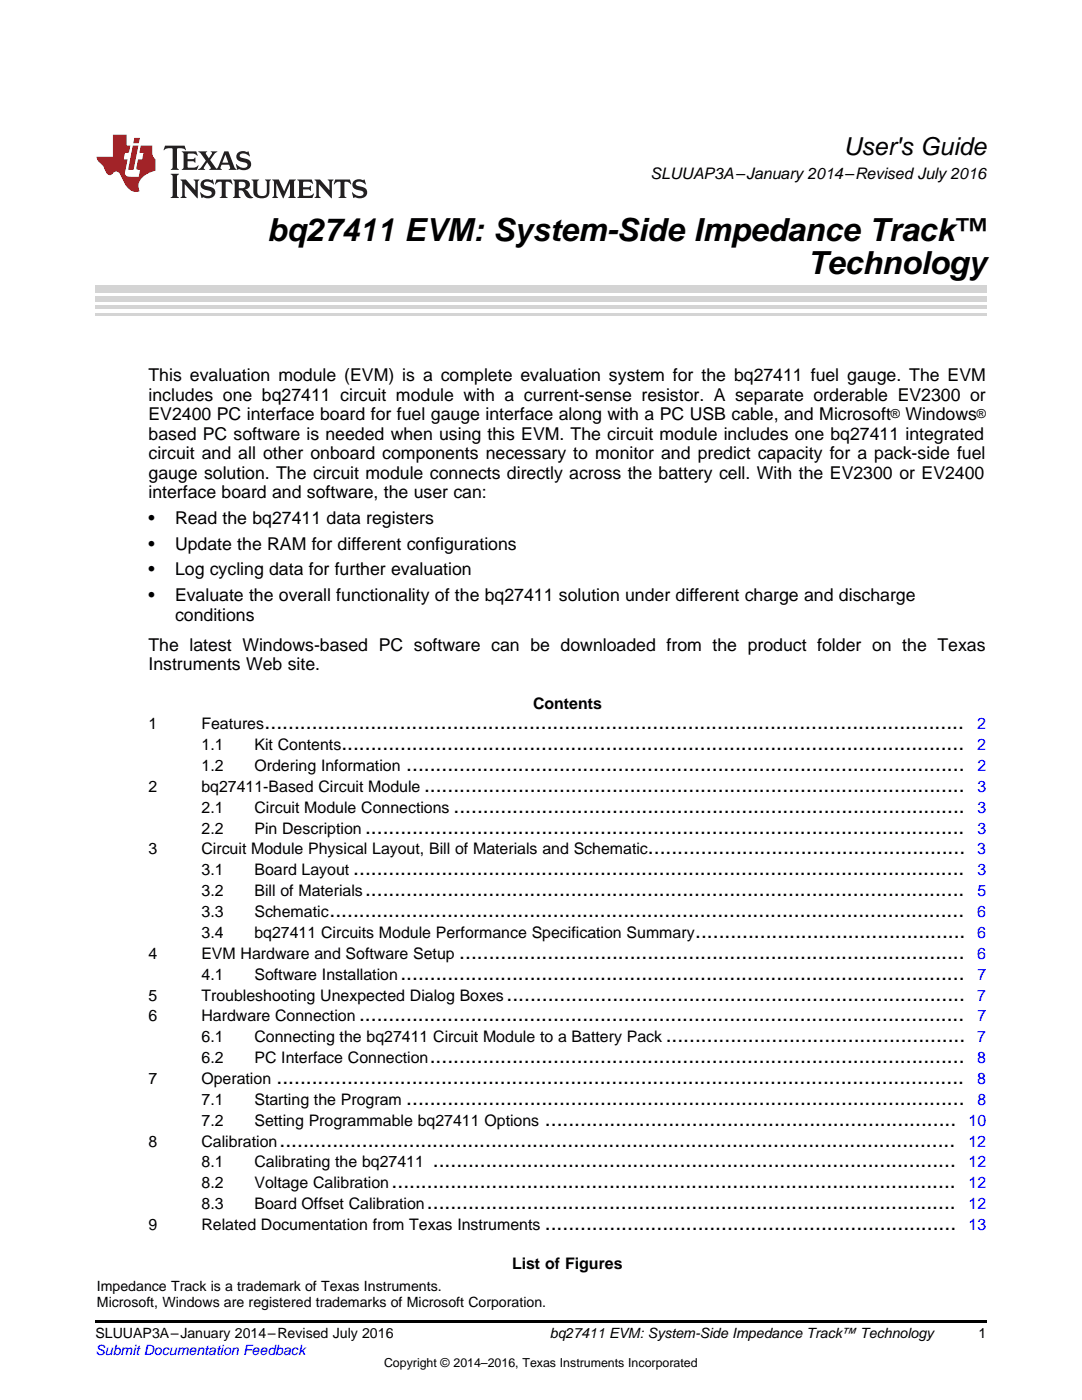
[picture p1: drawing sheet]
<svg xmlns="http://www.w3.org/2000/svg" width="216mm" height="279mm" viewBox="0 0 216 279" stroke-linecap="round" stroke-linejoin="round" font-family="sans-serif">
<defs><g id="words">
<g font-size="6.3">
<text x="53.3" y="48">bq27411 EVM: System-Side Impedance Track™</text>
<text x="161.2" y="54.8">Technology</text>
</g>
<text font-size="4.9" x="168.3" y="30.9">User's Guide</text>
<g font-size="4.2">
<text x="52.8" y="145.6">.......................................................................................................................</text>
<text x="68.1" y="149.7">..........................................................................................................</text>
<text x="81.1" y="153.9">...............................................................................................</text>
<text x="84.6" y="158">............................................................................................</text>
<text x="72.8" y="166.4">......................................................................................................</text>
<text x="90.5" y="162.2">.......................................................................................</text>
<text x="129.3" y="170.5">......................................................</text>
<text x="70.5" y="174.7">........................................................................................................</text>
<text x="72.8" y="178.9">......................................................................................................</text>
<text x="65.8" y="183">............................................................................................................</text>
<text x="91.7" y="191.3">......................................................................................</text>
<text x="138.7" y="187.2">..............................................</text>
<text x="79.9" y="195.5">................................................................................................</text>
<text x="71.7" y="203.8">.......................................................................................................</text>
<text x="101.1" y="199.7">..............................................................................</text>
<text x="132.8" y="208">...................................................</text>
<text x="85.8" y="212.2">...........................................................................................</text>
<text x="55.2" y="216.3">.....................................................................................................................</text>
<text x="81.1" y="220.5">...............................................................................................</text>
<text x="108.7" y="224.6">......................................................................</text>
<text x="55.8" y="228.8">...................................................................................................................</text>
<text x="86.4" y="233">.........................................................................................</text>
<text x="78.1" y="237.1">................................................................................................</text>
<text x="85.2" y="241.3">..........................................................................................</text>
<text x="108.7" y="245.5">......................................................................</text>
</g>
<g font-size="3.5">
<text x="29.6" y="76.1">This evaluation module (EVM) is a complete evaluation system for the bq27411 fuel gauge. The EVM</text>
<text x="29.6" y="80">includes one bq27411 circuit module with a current-sense resistor. A separate orderable EV2300 or</text>
<text x="29.6" y="83.9">EV2400 PC interface board for fuel gauge interface along with a PC USB cable, and Microsoft</text>
<text x="180.7" y="83.9">Windows</text>
<text x="29.6" y="87.7">based PC software is needed when using this EVM. The circuit module includes one bq27411 integrated</text>
<text x="29.6" y="91.6">circuit and all other onboard components necessary to monitor and predict capacity for a pack-side fuel</text>
<text x="29.6" y="95.5">gauge solution. The circuit module connects directly across the battery cell. With the EV2300 or EV2400</text>
<text x="29.6" y="99.4">interface board and software, the user can:</text>
<text x="29.6" y="104.5">•</text>
<text x="34.9" y="104.5">Read the bq27411 data registers</text>
<text x="29.6" y="109.7">•</text>
<text x="34.9" y="109.7">Update the RAM for different configurations</text>
<text x="29.6" y="114.8">•</text>
<text x="29.6" y="120">•</text>
<text x="34.9" y="114.8">Log cycling data for further evaluation</text>
<text x="34.9" y="120">Evaluate the overall functionality of the bq27411 solution under different charge and discharge</text>
<text x="34.9" y="123.9">conditions</text>
<text x="29.6" y="129.8">The latest Windows-based PC software can be downloaded from the product folder on the Texas</text>
<text x="29.6" y="133.7">Instruments Web site.</text>
</g>
<g font-size="3.2">
<text x="129.8" y="35.7">SLUUAP3A–January 2014–Revised July 2016</text>
<text x="106.4" y="141.5">Contents</text>
<text x="29.6" y="145.6">1</text>
<text x="40.2" y="145.6">Features</text>
<text x="40.2" y="149.7">1.1</text>
<text x="50.8" y="149.7">Kit Contents</text>
<text x="40.2" y="153.9">1.2</text>
<text x="50.8" y="153.9">Ordering Information</text>
<text x="29.6" y="158">2</text>
<text x="40.2" y="158">bq27411-Based Circuit Module</text>
<text x="40.2" y="162.2">2.1</text>
<text x="40.2" y="166.4">2.2</text>
<text x="50.8" y="162.2">Circuit Module Connections</text>
<text x="50.8" y="166.4">Pin Description</text>
<text x="29.6" y="170.5">3</text>
<text x="40.2" y="170.5">Circuit Module Physical Layout, Bill of Materials and Schematic</text>
<text x="40.2" y="174.7">3.1</text>
<text x="40.2" y="178.9">3.2</text>
<text x="50.8" y="174.7">Board Layout</text>
<text x="50.8" y="178.9">Bill of Materials</text>
<text x="40.2" y="183">3.3</text>
<text x="50.8" y="183">Schematic</text>
<text x="29.6" y="191.3">4</text>
<text x="40.2" y="191.3">EVM Hardware and Software Setup</text>
<text x="40.2" y="187.2">3.4</text>
<text x="50.8" y="187.2">bq27411 Circuits Module Performance Specification Summary</text>
<text x="40.2" y="195.5">4.1</text>
<text x="50.8" y="195.5">Software Installation</text>
<text x="29.6" y="199.7">5</text>
<text x="29.6" y="203.8">6</text>
<text x="40.2" y="199.7">Troubleshooting Unexpected Dialog Boxes</text>
<text x="40.2" y="203.8">Hardware Connection</text>
<text x="40.2" y="208">6.1</text>
<text x="50.8" y="208">Connecting the bq27411 Circuit Module to a Battery Pack</text>
<text x="40.2" y="212.2">6.2</text>
<text x="50.8" y="212.2">PC Interface Connection</text>
<text x="29.6" y="216.3">7</text>
<text x="40.2" y="216.3">Operation</text>
<text x="40.2" y="220.5">7.1</text>
<text x="50.8" y="220.5">Starting the Program</text>
<text x="40.2" y="224.6">7.2</text>
<text x="50.8" y="224.6">Setting Programmable bq27411 Options</text>
<text x="29.6" y="228.8">8</text>
<text x="40.2" y="228.8">Calibration</text>
<text x="40.2" y="233">8.1</text>
<text x="50.8" y="233">Calibrating the bq27411</text>
<text x="40.2" y="237.1">8.2</text>
<text x="50.8" y="237.1">Voltage Calibration</text>
<text x="29.6" y="245.5">9</text>
<text x="40.2" y="245.5">Related Documentation from Texas Instruments</text>
<text x="40.2" y="241.3">8.3</text>
<text x="50.8" y="241.3">Board Offset Calibration</text>
<text x="102.2" y="253.3">List of Figures</text>
</g>
<g font-size="3.2" fill="#00f">
<text x="195" y="145.6">2</text>
<text x="195" y="149.7">2</text>
<text x="195" y="153.9">2</text>
<text x="195" y="158">3</text>
<text x="195" y="162.2">3</text>
<text x="195" y="166.4">3</text>
<text x="195" y="170.5">3</text>
<text x="195" y="174.7">3</text>
<text x="195" y="178.9">5</text>
<text x="195" y="183">6</text>
<text x="195" y="187.2">6</text>
<text x="195" y="191.3">6</text>
<text x="195" y="195.5">7</text>
<text x="195" y="199.7">7</text>
<text x="195" y="203.8">7</text>
<text x="195" y="208">7</text>
<text x="195" y="212.2">8</text>
<text x="195" y="216.3">8</text>
<text x="195" y="220.5">8</text>
<text x="193.3" y="224.6">10</text>
<text x="193.2" y="228.8">12</text>
<text x="193.3" y="233">12</text>
<text x="193.3" y="237.1">12</text>
<text x="193.3" y="241.3">12</text>
<text x="193.3" y="245.5">13</text>
</g>
<g font-size="2.8">
<text x="19.3" y="257.7">Impedance Track is a trademark of Texas Instruments.</text>
<text x="19.3" y="260.9">Microsoft, Windows are registered trademarks of Microsoft Corporation.</text>
<text x="19" y="267.1">SLUUAP3A–January 2014–Revised July 2016</text>
<text x="109.7" y="267.1">bq27411 EVM: System-Side Impedance Track™ Technology</text>
<text x="195.3" y="267">1</text>
</g>
<text font-size="2.8" fill="#00f" x="19" y="270.4">Submit Documentation Feedback</text>
<g font-size="2.5">
<text x="177.8" y="83.3">®</text>
<text x="194.9" y="83.3">®</text>
<text x="76.6" y="272.7">Copyright © 2014–2016, Texas Instruments Incorporated</text>
</g>
</g></defs>
<path d="M19 263.5h177.8v.6h-177.8z" fill="#000"/>
<path d="M19 62.8h177.8" fill="none" stroke="#d4d4d4" stroke-width=".42"/>
<g fill="#d4d4d4">
<path d="M19 60.9h177.8v.7h-177.8z"/>
<path d="M19 59.1h177.8v1h-177.8z"/>
<path d="M19 57h177.8v1.4h-177.8z"/>
</g>
<path d="M32.9 29.1l-.3 .9h.1a1.64 1.64 0 0 1 1.7-.3l.1 3.6-.4 .6h1.6l-.4-.6v-3.5v-.1l.4-.1a1.36 1.36 0 0 1 1.3 .4h.1l-.3-.9zM36.3 30.2l.3 .3v.3v2.5v.3l-.3 .3h3l.3-.9h-.1a1.87 1.87 0 0 1-2 .4l-.1-1.2h1.2l.4 .3v-1.1l-.4 .3-1.2 .1 .1-1.1 .2-.1a1.66 1.66 0 0 1 1.7 .5l.1-.1-.3-.8zM39.6 30.2l1.5 1.9-.9 1.2-.7 .6h1.4l-.3-.3 .7-1.2 .8 1.2-.3 .3h2.5l-.3-.3 .2-.7h1.5l.2 .6-.3 .4h1.6l-.4-.5-1.2-3.2h-.8l-1.2 2.9-.4 .6-1.3-1.8 .9-1.1 .6-.6h-1.4l.3 .3-.6 1.1-.6-1 .2-.4zM45 30.8l.6 1.7h-1.2zM47.4 30.6a1.04 1.04 0 0 0-.2 1.1 1.04 1.04 0 0 0 1 .6l1 .2a.5 .5 0 0 1 .2 .6 .5 .5 0 0 1-.5 .4 1.76 1.76 0 0 1-1.7-.8l-.1 .1 .3 1.1 .2-.1a2.54 2.54 0 0 0 2.2-.3 1.12 1.12 0 0 0 .2-1.2 1.12 1.12 0 0 0-1-.6l-1-.3a.4 .4 0 0 1-.2-.4 .4 .4 0 0 1 .4-.3 1.6 1.6 0 0 1 1.6 .5h.1l-.3-1-.3 .2-.2-.1a1.62 1.62 0 0 0-1.7 .3zM34.1 34.7l.3 .3 .1 .3v3.6l-.1 .3-.3 .3h1.6l-.3-.3-.1-.3v-3.6l.1-.3 .3-.3zM36 35.8l.4 .6v2.5l-.1 .3-.3 .3h1.2l-.3-.6v-2.1l2.6 2.8v-3.2l.3-.6h-1.2l.3 .4 .1 1.7-1.9-2.1zM40.3 36.2a1.04 1.04 0 0 0-.2 1.1 1.04 1.04 0 0 0 .9 .6l1 .3a.5 .5 0 0 1 .2 .5 .5 .5 0 0 1-.4 .4 1.76 1.76 0 0 1-1.8-.7h-.1l.3 1.1 .2-.1a2.55 2.55 0 0 0 2.3-.3 1.12 1.12 0 0 0 .2-1.2 1.12 1.12 0 0 0-1-.6l-1-.3a.41 .41 0 0 1-.2-.4 .41 .41 0 0 1 .4-.3 1.6 1.6 0 0 1 1.5 .5h.1l-.3-1-.2 .2-.2-.1a1.64 1.64 0 0 0-1.7 .3zM43.2 35.8l-.3 1h.1a.95 .95 0 0 1 1.2-.5v2.6v.3l-.4 .3h1.6l-.3-.3-.1-.3v-2.4l.3-.2a1.02 1.02 0 0 1 1 .5h.1l-.3-1zM46.5 35.8l.3 .4v.2v2.5v.3l-.3 .3h1.5l-.3-.3-.1-1.2a.9 .9 0 0 1 1.2 .8 1.07 1.07 0 0 0 1.7 .6 1.97 1.97 0 0 1-1.1-1.3l-.5-.3a.98 .98 0 0 0 1-1 .98 .98 0 0 0-1-.9zM47.7 36.3h.2a.81 .81 0 0 1 1.1 .6 .64 .64 0 0 1-.7 .7h-.7zM50.2 35.8l.3 .4 .1 .2v1.9a1.59 1.59 0 0 0 2.1 1.2 1.15 1.15 0 0 0 1.1-1.2v-2.1l.3-.4h-1.2l.3 .6v1.9a.97 .97 0 0 1-.7 .9 .97 .97 0 0 1-1.1-.6l-.1-2.2 .1-.2 .3-.4zM54.3 35.8l.3 .4 .1 .2v2.5l-.4 .6h1.2l-.4-.6v-2.3l1.4 3 1.4-3v2.3l-.4 .6h1.5l-.3-.3v-.3v-2.5v-.2l.3-.4h-1.3l-1 2.4-1.1-2.4zM59.3 35.8l.3 .4 .1 .2v2.5l-.1 .3-.3 .3h3l.4-.8-.1-.1a1.88 1.88 0 0 1-2.1 .4v-1.2h1.2l.3 .3v-1l-.3 .2-1.2 .1v-1l.3-.1a1.66 1.66 0 0 1 1.6 .4h.1l-.3-.9zM62.8 35.8l.3 .6v2.5v.3l-.3 .3h1.2l-.4-.6v-2.1l2.6 2.8v-3.2l.3-.6h-1.1l.3 .4v1.7l-1.8-2.1zM66.9 35.8l-.3 1h.1a.95 .95 0 0 1 1.2-.5v2.6v.3l-.4 .3h1.6l-.3-.3-.1-.3v-2.4l.3-.2a1.02 1.02 0 0 1 1 .5h.1l-.3-1zM70.6 36.2a1.04 1.04 0 0 0-.2 1.1 1.04 1.04 0 0 0 .9 .6l1 .3a.5 .5 0 0 1 .2 .5 .5 .5 0 0 1-.4 .4 1.75 1.75 0 0 1-1.8-.7h-.1l.3 1.1 .2-.1a2.56 2.56 0 0 0 2.3-.3 1.12 1.12 0 0 0 .2-1.2 1.12 1.12 0 0 0-1-.6l-1-.3a.4 .4 0 0 1-.2-.4 .4 .4 0 0 1 .4-.3 1.6 1.6 0 0 1 1.5 .5h.1l-.3-1-.2 .2-.2-.1a1.64 1.64 0 0 0-1.7 .3z" fill="#231f20"/>
<path d="M22.5 26.9v4.4h-3.2a2.57 2.57 0 0 0 1.2 1.7l.4 .8a1.22 1.22 0 0 0 1.3 1.1l.2-.2a.9 .9 0 0 1 1-.5 .9 .9 0 0 1 .7 .9l.5 1.1a2.58 2.58 0 0 0 3.3 1.9 2.35 2.35 0 0 1 .9-3.1l1.1-.6 1.1-.3v-2.3a1.45 1.45 0 0 1-.6-1.3v-1.5h-2.3l-.3 1.5h.8l-.2 1.3h-.9l-.3 1.6 .1 .4 .7 .1-.3 1.4h-1.1a1.52 1.52 0 0 1-1.7-.6l.6-2.9h-.8l.2-1.3h.8l.3-1.5h-.7v-2.1zM26.5 29l-1 4.9h1.2l.9-4.9zM26.8 27.5l-.2 1.1h1.1l.2-1.1z" fill="#ee1d23"/>
<use href="#words"/>
</svg>
